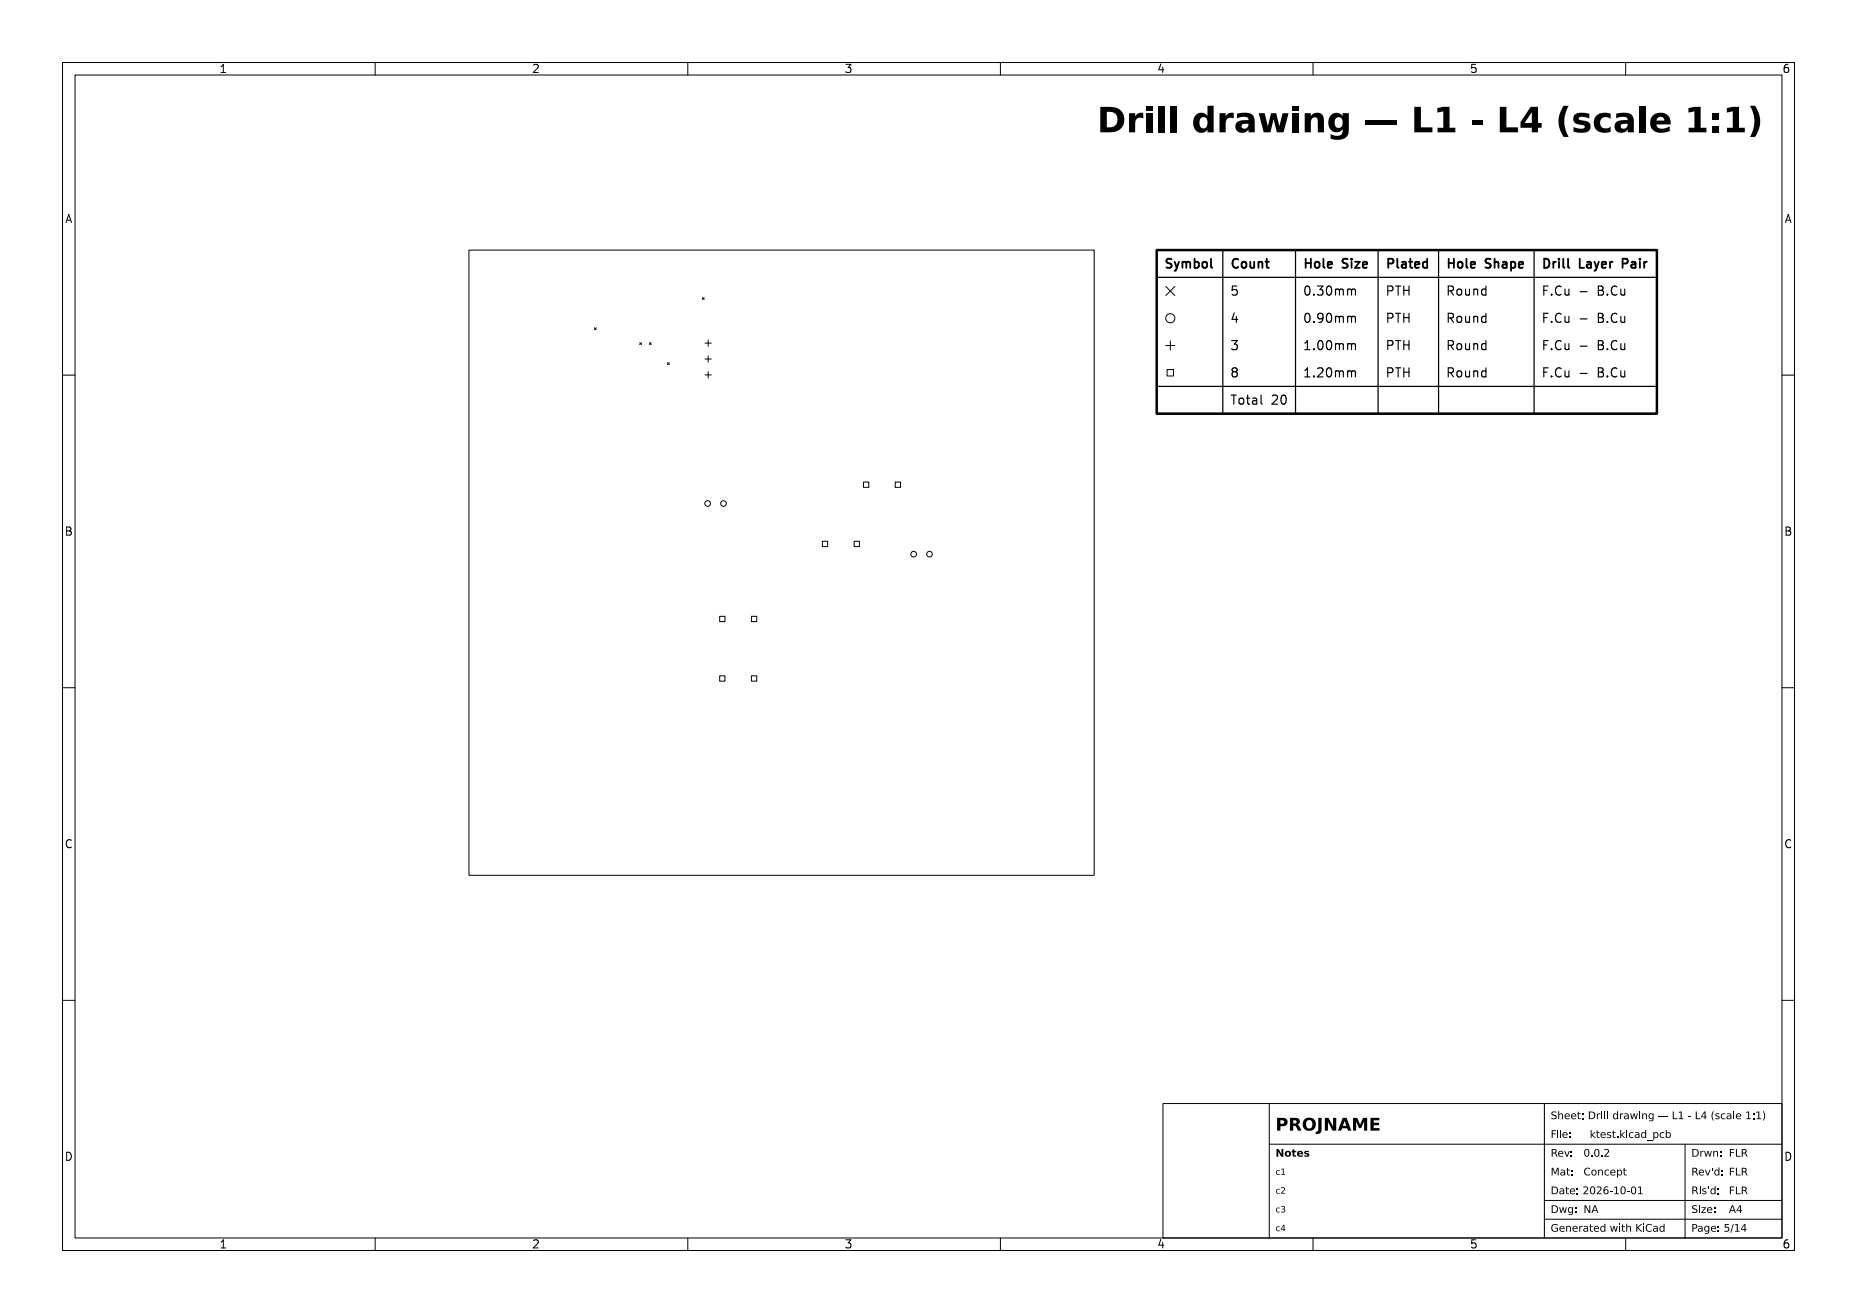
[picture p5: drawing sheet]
<svg xmlns="http://www.w3.org/2000/svg" width="297mm" height="210mm" viewBox="0 0 297 210" stroke-linecap="round" stroke-linejoin="round" font-family="sans-serif">
<defs><g id="words">
<text font-size="5.3" fill="#fff" x="169.6" y="21.5">Drill drawing — L1 - L4 (scale 1:1)</text>
<text font-size="2.7" fill="#fff" x="204" y="181">PROJNAME</text>
<g font-size="1.9" fill="#fff">
<text x="186.1" y="42.9">Symbol</text>
<text x="196.7" y="42.9">Count</text>
<text x="196.7" y="47.3">5</text>
<text x="208.3" y="42.9">Hole Size</text>
<text x="208.3" y="47.3">0.30mm</text>
<text x="221.5" y="42.9">Plated</text>
<text x="221.5" y="47.3">PTH</text>
<text x="231.2" y="42.9">Hole Shape</text>
<text x="231.2" y="47.3">Round</text>
<text x="246.4" y="42.9">Drill Layer Pair</text>
<text x="246.4" y="47.3">F.Cu - B.Cu</text>
<text x="196.7" y="51.6">4</text>
<text x="208.3" y="51.6">0.90mm</text>
<text x="221.5" y="51.6">PTH</text>
<text x="231.2" y="51.6">Round</text>
<text x="246.4" y="51.6">F.Cu - B.Cu</text>
<text x="196.7" y="56">3</text>
<text x="208.3" y="56">1.00mm</text>
<text x="221.5" y="56">PTH</text>
<text x="231.2" y="56">Round</text>
<text x="246.4" y="56">F.Cu - B.Cu</text>
<text x="196.7" y="60.3">8</text>
<text x="196.7" y="64.7">Total 20</text>
<text x="208.3" y="60.3">1.20mm</text>
<text x="221.5" y="60.3">PTH</text>
<text x="231.2" y="60.4">Round</text>
<text x="246.4" y="60.4">F.Cu - B.Cu</text>
</g>
<g font-size="1.7" fill="#fff">
<text x="35" y="11.6">1</text>
<text x="85" y="11.6">2</text>
<text x="135" y="11.6">3</text>
<text x="185" y="11.6">4</text>
<text x="235" y="11.6">5</text>
<text x="285" y="11.6">6</text>
<text x="10.5" y="35.6">A</text>
<text x="285.5" y="35.6">A</text>
<text x="10.5" y="85.6">B</text>
<text x="285.5" y="85.6">B</text>
<text x="10.5" y="135.6">C</text>
<text x="285.5" y="135.6">C</text>
<text x="10.5" y="185.6">D</text>
<text x="285.5" y="185.6">D</text>
<text x="35" y="199.7">1</text>
<text x="85" y="199.7">2</text>
<text x="135" y="199.7">3</text>
<text x="185" y="199.7">4</text>
<text x="235" y="199.7">5</text>
<text x="285" y="199.7">6</text>
</g>
<g font-size="1.6" fill="#fff">
<text x="248" y="179.1">Sheet: Drill drawing — L1 - L4 (scale 1:1)</text>
<text x="204" y="185.1">Notes</text>
<text x="248" y="182.1">File:</text>
<text x="248" y="185.1">Rev:</text>
<text x="253.3" y="185.1">0.0.2</text>
<text x="254.3" y="182.1">ktest.kicad_pcb</text>
<text x="270.5" y="185.1">Drwn:</text>
<text x="276.5" y="185.1">FLR</text>
<text x="248" y="188.1">Mat:</text>
<text x="248" y="191.1">Date: 2026-10-01</text>
<text x="253.3" y="188.1">Concept</text>
<text x="270.5" y="188.1">Rev'd:FLR</text>
<text x="270.5" y="191.1">Rls'd:FLR</text>
<text x="248" y="194.1">Dwg:</text>
<text x="248" y="197.1">Generated with KiCad</text>
<text x="253.3" y="194.1">NA</text>
<text x="270.5" y="197.1">Page: 5/14</text>
<text x="270.5" y="194.1">Size:</text>
<text x="276.5" y="194.1">A4</text>
</g>
<g font-size="1.3" fill="#fff">
<text x="204" y="191">c2</text>
<text x="204" y="188">c1</text>
<text x="204" y="197">c4</text>
<text x="204" y="194">c3</text>
</g>
</g></defs>
<path d="M185 40h80v26.2h-80z" fill="none" stroke="#000" stroke-width=".4"/>
<path d="M185 40h80M185 44.4h80M195.6 40v26.2M207.2 40v26.2M220.4 40v26.2M230.1 40v26.2M245.4 40v26.2M185 66.2h80M185 61.8h80" fill="none" stroke="#000" stroke-width=".2"/>
<g fill="none" stroke="#000" stroke-width=".18">
<path d="M197 54.5h.9l-.5 .5 .4 .2v.6l-.2 .1h-.4l-.2-.1M197.3 59.5l-.2-.3 .2-.4 .4 .1 .2 .2-.3 .4M197.3 59.5l-.2 .2v.3l.2 .3 .4-.1 .2-.2v-.3l-.3-.2M197.3 59.5h.3M197.4 50l-.3 1.1h.9M197.7 50.6v1M197.8 45.8h-.7v.6l.2-.1 .4 .1 .2 .2-.1 .5-.2 .1h-.3l-.2-.1M208.7 55.9h.8M208.7 54.9l.4-.4v1.4M208.7 59.2l.4-.4v1.5M208.8 45.9l.4-.1a.91 .91 0 0 1 0 1.4l-.3-.1-.1-.2-.1-.6zM208.9 50.2l.3-.1a.91 .91 0 0 1 0 1.5h-.2a.97 .97 0 0 1-.1-1.4z"/>
<path d="M210.1 47.1v.1M210.1 51.4v.2M210.1 55.8v.1M210.7 45.8h.9l-.5 .5 .4 .1v.7l-.2 .1h-.4l-.2-.1M210.8 59l.2-.2h.3l.2 .2 .1 .2-.1 .3-.8 .8h.9M211 54.5h.2a.91 .91 0 0 1 0 1.4h-.1a.97 .97 0 0 1-.1-1.4zM211.6 50.7l-.3 .3h-.3l-.2-.3v-.3l.1-.2 .4-.1 .2 .2a.96 .96 0 0 1-.3 1.3h-.3M212.3 45.9l.3-.1a.91 .91 0 0 1 0 1.4l-.2-.1-.2-.2-.1-.6zM212.4 58.9l.2-.1a.91 .91 0 0 1 0 1.5h-.1a.97 .97 0 0 1-.1-1.4zM212.4 54.5h.2a.91 .91 0 0 1 0 1.4h-.1a.97 .97 0 0 1-.1-1.4zM212.4 50.2l.2-.1a.91 .91 0 0 1 0 1.5h-.1a.97 .97 0 0 1-.1-1.4zM213.6 59.5l.4-.2 .2 .2"/>
<path d="M213.6 55.1l.4-.1 .2 .2M213.6 50.7l.4-.1 .2 .2M213.6 46.4l.4-.2 .2 .2M213.6 46.2v1M213.6 50.6v1M213.6 55v.9M213.6 59.3v1M214.2 59.5l.2-.2 .4 .1v.9M214.2 55.2l.2-.2h.4v.9M214.2 50.8l.2-.2 .4 .1v.9M214.2 46.4l.2-.2 .4 .1v.9M214.2 46.4v.8"/>
<path d="M214.2 50.8v.8M214.2 55.2v.7M214.2 59.5v.8M215.5 59.5l.5-.2 .2 .2M215.5 55.1l.5-.1 .2 .2M215.5 50.7l.5-.1 .2 .2M215.5 46.4l.5-.2 .2 .2M215.5 46.2v1M215.5 50.6v1M215.5 55v.9M215.5 59.3v1M216.2 59.5l.2-.2 .3 .1 .1 .9"/>
<path d="M216.2 55.2l.2-.2h.3l.1 .9M216.2 50.8l.2-.2 .3 .1 .1 .9M216.2 46.4l.2-.2 .3 .1 .1 .9M216.2 46.4v.8M216.2 50.8v.8M216.2 55.2v.7M216.2 59.5v.8M222 59.6l.6-.1 .2-.2-.1-.3-.2-.2h-.5v1.5M222 55.2h.6l.2-.2-.1-.4-.2-.1h-.5v1.4M222 50.9l.6-.1 .2-.2-.1-.3-.2-.2h-.5v1.5M222 46.5l.6-.1 .2-.2-.1-.3-.2-.1h-.5v1.4M223.2 58.8h.8"/>
<path d="M223.2 54.5h.8M223.2 50.1h.8M223.2 45.8h.8M223.6 45.8v1.4M223.6 50.1v1.5M223.6 54.5v1.4M223.6 58.8v1.5M224.5 59.5h.8M224.5 55.2h.8M224.5 50.8h.8M224.5 46.4h.8M224.5 45.8v1.4"/>
<path d="M224.5 50.1v1.5M224.5 54.5v1.4M224.5 58.8v1.5M225.3 45.8v1.4M225.3 50.1v1.5M225.3 54.5v1.4M225.3 58.8v1.5M231.6 59.6l.7-.1 .2-.2-.1-.3-.2-.2h-.6v1.5M231.6 55.2h.7l.2-.2-.1-.4-.2-.1h-.6v1.4M231.6 50.9l.7-.1 .2-.2-.1-.3-.2-.2h-.6v1.5M231.6 46.5l.7-.1 .2-.2-.1-.3-.2-.1h-.6v1.4M232 59.6l.5 .7"/>
<path d="M232 55.2l.5 .7M232 50.9l.5 .7M232 46.5l.5 .7M233.1 59.5l.2-.2 .4 .2 .1 .5-.2 .2-.3 .1-.2-.2zM233.1 50.7l.2-.1 .4 .1 .1 .6-.2 .2-.3 .1-.2-.2zM233.1 46.4l.2-.2 .4 .2 .1 .5-.2 .2-.3 .1-.2-.1zM233.2 55h.3l.3 .2v.4l-.3 .3h-.3l-.2-.3v-.4zM234.4 59.3l.1 .9 .3 .1 .2-.2M234.4 55l.1 .9h.3l.2-.1M234.4 50.6l.1 .9 .3 .1 .2-.2M234.4 46.2l.1 .9 .3 .1 .2-.1M235 46.2v1"/>
<path d="M235 50.6v1M235 55v.9M235 59.3v1M235.7 59.5l.2-.2 .4 .1v.9M235.7 46.2v1M235.7 50.6v1M235.7 55v.9M235.7 59.3v1M235.7 46.4l.2-.2 .4 .1v.9M235.7 50.7l.2-.1 .4 .1v.9M235.7 55.1l.2-.1h.4v.9M237.7 59.4l-.5-.1-.2 .3v.4l.1 .2h.6"/>
<path d="M237.7 55h-.5l-.2 .2v.4l.1 .3h.6M237.7 50.7l-.5-.1-.2 .3v.4l.1 .2h.6M237.7 46.3l-.5-.1-.2 .3v.4l.1 .2h.6M237.7 45.8v1.4M237.7 50.1v1.5M237.7 54.5v1.4M237.7 58.8v1.5M246.9 59.5h.5M246.9 55.2h.5M246.9 50.8h.5M246.9 46.4h.5M247.6 45.8h-.7v1.4"/>
<path d="M247.6 50.1h-.7v1.5M247.6 54.5h-.7v1.4M247.6 58.8h-.7v1.5M248.2 47.1v.1M248.2 51.4v.2M248.2 55.8v.1M249.7 59a.58 .58 0 0 0-.7 0 .58 .58 0 0 0-.2 .7 .54 .54 0 0 0 .3 .5 .54 .54 0 0 0 .6-.1M249.7 45.9a.58 .58 0 0 0-.7 0 .58 .58 0 0 0-.2 .7 .54 .54 0 0 0 .3 .5 .54 .54 0 0 0 .6 0M249.7 50.3a.58 .58 0 0 0-.7-.1 .58 .58 0 0 0-.2 .7 .54 .54 0 0 0 .3 .6 .54 .54 0 0 0 .6-.1M249.7 54.6a.58 .58 0 0 0-.7 0 .58 .58 0 0 0-.2 .7 .54 .54 0 0 0 .3 .6 .54 .54 0 0 0 .6-.1M250.3 59.3l.1 .9 .3 .1 .2-.2M250.3 46.2l.1 .9 .3 .1 .2-.1"/>
<path d="M250.3 50.6l.1 .9 .3 .1 .2-.2M250.3 55l.1 .9h.3l.2-.1M250.9 46.2v1M250.9 50.6v1M250.9 55v.9M250.9 59.3v1M252.7 59.7h1.1M252.7 55.4h1.1M252.7 51h1.1M252.7 46.7h1.1M255.6 59.5h.5M255.6 58.8h.5l.2 .2 .1 .2-.3 .3a.39 .39 0 0 1 .4 .4 .39 .39 0 0 1-.3 .4h-.6z"/>
<path d="M255.6 45.8h.5l.2 .1 .1 .3-.3 .2a.39 .39 0 0 1 .4 .4 .39 .39 0 0 1-.3 .4h-.6zM255.6 50.1h.5l.2 .2 .1 .2-.3 .3a.39 .39 0 0 1 .4 .4 .39 .39 0 0 1-.3 .4h-.6zM255.6 54.5h.5l.2 .1 .1 .3-.3 .3a.39 .39 0 0 1 .4 .3 .39 .39 0 0 1-.3 .4h-.6zM255.6 55.2h.5M255.6 50.8h.5M255.6 46.4h.5M257.1 47.1v.1M257.1 51.4v.2M257.1 55.8v.1M258.6 59a.58 .58 0 0 0-.7 0 .58 .58 0 0 0-.2 .7 .54 .54 0 0 0 .3 .5 .54 .54 0 0 0 .6-.1M258.6 45.9a.58 .58 0 0 0-.7 0 .58 .58 0 0 0-.2 .7 .54 .54 0 0 0 .3 .5 .54 .54 0 0 0 .6 0M258.6 50.3a.58 .58 0 0 0-.7-.1 .58 .58 0 0 0-.2 .7 .54 .54 0 0 0 .3 .6 .54 .54 0 0 0 .6-.1"/>
<path d="M258.6 54.6a.58 .58 0 0 0-.7 0 .58 .58 0 0 0-.2 .7 .54 .54 0 0 0 .3 .6 .54 .54 0 0 0 .6-.1M259.2 59.3l.1 .9 .3 .1 .3-.2M259.2 46.2l.1 .9 .3 .1 .3-.1M259.2 50.6l.1 .9 .3 .1 .3-.2M259.2 55l.1 .9h.3l.3-.1M259.9 46.2v1M259.9 50.6v1M259.9 55v.9M259.9 59.3v1M196.9 63.2h.8M197.3 63.2v1.4M198.3 63.7h.3l.3 .3v.4l-.3 .2h-.3l-.1-.2v-.4z"/>
<path d="M199.3 63.7h.6M199.5 63.2v1.2l.1 .2h.3M200.4 63.7h.5l.1 .9M201 64l-.5 .1a.28 .28 0 0 0-.2 .3 .28 .28 0 0 0 .2 .2h.5M201.7 63.2v1.2l.2 .2M203.5 63.3l.2-.1h.3l.3 .1v.3v.2l-.9 .8h.9M205 63.3l.4-.1a.91 .91 0 0 1 0 1.4 .78 .78 0 0 1-.4-1.3zM208.7 60.3h.8M210.1 60.1v.2M248.2 60.1v.2M257.1 60.1v.2"/>
</g>
<g fill="none" stroke="#000" stroke-width=".16">
<path d="M10 10h277v190h-277zM12 12h273v186h-273zM35.3 11.6h.8M35.3 10.7l.4-.4v1.3M60 10v2M85.3 10.4l.5-.1 .2 .1 .1 .3-.8 .9h.8M110 10v2M135.3 10.3h.8l-.4 .5 .3 .1v.6l-.2 .1h-.3l-.2-.1M160 10v2M185.7 10.2l-.4 1h.9M186 10.7v.9M210 10v2"/>
<path d="M236 10.3h-.6l-.1 .6 .2-.1 .5 .1 .1 .1-.1 .5-.2 .1-.5-.1M260 10v2M286 10.3a.52 .52 0 0 0-.7 .6v.4l.2 .2 .3 .1 .2-.1 .1-.5-.1-.1-.4-.1-.3 .2M10.6 35.6l.4-1.3 .4 1.3M10.7 35.2h.6M285.6 35.6l.4-1.3 .4 1.3M285.7 35.2h.6M10 60h2M75 40h100v100h-100zM95.1 52.4l.3 .3M95.4 52.4l-.3 .3M102.3 54.8l.3 .3"/>
<path d="M102.6 54.8l-.3 .3M103.9 54.8l.3 .3M104.2 54.8l-.3 .3M106.7 58l.3 .3M107 58l-.3 .3M112.3 47.6l.3 .3M112.6 47.6l-.3 .3M112.8 60h1M112.8 57.4h1M112.8 54.9h1M113.3 54.4v1M113.3 56.9v1"/>
<path d="M113.3 59.5v1M186.4 55.3h1.5M186.4 45.8l1.5 1.5M186.7 59.1h1v1h-1zM187.2 54.5v1.5M187.9 45.8l-1.5 1.5M285 60h2M138.1 77.1h.8v.8h-.8zM143.2 77.1h.8v.8h-.8zM10.7 84.3h.4l.2 .1v.3l-.2 .2a.35 .35 0 0 1 .3 .3 .35 .35 0 0 1-.2 .4h-.5zM10.7 84.9h.4M115.1 98.6h.8v.8h-.8z"/>
<path d="M120.2 98.6h.8v.8h-.8zM131.5 86.6h.9v.8h-.9zM136.6 86.6h.9v.8h-.9zM285.7 84.3h.4l.2 .1v.3l-.2 .2a.35 .35 0 0 1 .3 .3 .35 .35 0 0 1-.2 .4h-.5zM285.7 84.9h.4M10 110h2M115.1 108.1h.8v.8h-.8zM120.2 108.1h.8v.8h-.8zM285 110h2M11.4 134.4a.52 .52 0 0 0-.6 0 .52 .52 0 0 0-.2 .6 .49 .49 0 0 0 .2 .5 .49 .49 0 0 0 .6 0M286.4 134.4a.52 .52 0 0 0-.6 0 .52 .52 0 0 0-.2 .6 .49 .49 0 0 0 .3 .5 .49 .49 0 0 0 .5 0M10 160h2"/>
<path d="M285 160h2M186 176.5h99v21.5h-99zM203 176.5v21.5M247 176.5v21.5M10.7 184.3a.66 .66 0 0 1 .7 .6 .66 .66 0 0 1-.7 .7zM35.3 198.7l.4-.4v1.3M35.3 199.6h.8M60 198v2M85.3 198.4l.5-.1 .2 .1 .1 .3-.8 .9h.8M110 198v2M135.3 198.3h.8l-.4 .5 .3 .1v.6l-.2 .1h-.3l-.2-.1M160 198v2"/>
<path d="M185.7 198.2l-.4 1h.9M186 198.7v.9M203 183h82M210 198v2M236 198.3h-.6l-.1 .6 .2-.1 .5 .1 .1 .1-.1 .5-.2 .1-.5-.1M247 192h38M247 195h38M260 198v2M269.5 183v15M285.7 184.3a.66 .66 0 0 1 .7 .6 .66 .66 0 0 1-.7 .7zM286 198.3a.52 .52 0 0 0-.7 .6v.5l.2 .1 .3 .1 .2-.1 .1-.5-.1-.1-.4-.1-.3 .2"/>
<circle cx="187.2" cy="50.9" r=".73"/>
<circle cx="113.2" cy="80.5" r=".45"/>
<circle cx="115.7" cy="80.5" r=".45"/>
<circle cx="146.1" cy="88.6" r=".45"/>
<circle cx="148.7" cy="88.6" r=".45"/>
</g>
<g fill="none" stroke="#000" stroke-width=".29">
<path d="M187.4 41.5l-.6-.1-.2 .1v.4l.6 .3 .2 .4-.3 .2h-.5M187.9 41.9l.3 .9M188.2 42.8l-.1 .4-.2 .1M188.6 41.9l-.4 .9M189.1 42l.4-.1 .2 .2M189.1 41.9v.9M189.7 42.1l.2-.2h.4l.1 .9M189.7 42.1v.7M191.1 41.9h.4l.2 .2v.5l-.1 .2h-.5M191.1 41.4v1.4M192.4 41.9h.4l.3 .2v.5l-.3 .2h-.4l-.1-.2v-.5zM193.7 41.4v1.2l.2 .2"/>
<path d="M198 41.5a.58 .58 0 0 0-.7 0 .58 .58 0 0 0-.2 .7 .54 .54 0 0 0 .3 .6 .54 .54 0 0 0 .6-.1M198.6 42l.3-.1 .4 .1v.6l-.1 .2h-.3l-.3-.1zM200 41.9v.9h.4l.2-.1M200.6 41.9v.9M201.3 42l.2-.1h.3l.1 .9M201.3 41.9v.9M202.4 41.9h.5M202.6 41.4v1.2l.1 .2h.2M208.8 42.1h.9M208.8 41.4v1.4M209.7 41.4v1.4M210.3 42l.3-.1 .4 .1v.6l-.1 .2h-.3l-.3-.1z"/>
<path d="M211.7 41.4v1.2l.2 .2M212.4 42.4l.6-.2v-.3h-.4l-.2 .2v.7h.6M215.5 41.5l-.5-.1-.2 .1v.4l.6 .3 .1 .4-.2 .2h-.6M216.2 41.4v.1M216.2 41.9v.9M216.7 41.9h.8l-.8 .9h.8M218 42.4l.7-.2-.1-.3h-.4l-.2 .2v.7h.6M222 42.1h.7l.2-.2-.1-.4-.2-.1h-.6v1.4M223.5 41.4v1.2l.2 .2M224.2 41.9h.6l.1 .9M224.9 42.2l-.5 .1a.29 .29 0 0 0-.2 .3 .29 .29 0 0 0 .2 .2h.5M225.4 41.9h.5"/>
<path d="M225.6 41.4v1.2v.2h.3M226.3 42.4l.7-.2-.1-.3h-.4l-.2 .2 .1 .7h.5M228.3 41.9h-.5l-.2 .2v.5l.1 .2h.6M228.3 41.4v1.4M231.7 41.4v1.4M231.7 42.1h.8M232.5 41.4v1.4M233.2 42l.2-.1 .4 .1 .1 .6-.1 .2h-.4l-.2-.1zM234.5 41.4v1.2l.2 .2M235.2 42.4l.7-.2v-.3h-.5l-.2 .2 .1 .7h.6M238.4 41.5l-.5-.1-.3 .3 .1 .3 .6 .3v.4l-.2 .1h-.5M239 42l.2-.1h.4l.1 .9"/>
<path d="M239 41.4v1.4M240.4 41.9h.5l.1 .9M241 42.2l-.5 .1a.29 .29 0 0 0-.2 .3 .29 .29 0 0 0 .2 .2h.5M241.7 41.9h.4l.3 .2v.5l-.2 .2h-.5M241.7 41.9v1.4M242.9 42.4l.7-.2-.1-.3h-.4l-.2 .2 .1 .7h.5M247 41.4a.73 .73 0 0 1 .8 .7 .73 .73 0 0 1-.8 .7zM248.4 41.9v.9M248.9 41.9h-.3l-.2 .2M249.3 41.4v.1M249.3 41.9v.9M250 41.4v1.2l.2 .2"/>
<path d="M250.8 41.4v1.2l.2 .2M252.7 41.4v1.4h.6M253.8 41.9h.6l.1 .9M254.5 42.2l-.5 .1a.29 .29 0 0 0-.2 .3 .29 .29 0 0 0 .2 .2h.5M255 41.9l.4 .9M255.4 42.8l-.2 .4-.2 .1M255.7 41.9l-.3 .9M256.2 42.4l.7-.2-.1-.3h-.4l-.2 .2 .1 .7h.5M257.5 41.9v.9M257.9 41.9h-.3l-.1 .2M259.5 42.1h.7l.1-.2v-.4l-.2-.1h-.6v1.4M261 41.9h.5l.1 .9"/>
<path d="M261.6 42.2l-.5 .1a.29 .29 0 0 0-.2 .3 .29 .29 0 0 0 .2 .2h.5M262.3 41.4v.1M262.3 41.9v.9M263 41.9v.9M263.4 41.9h-.3l-.1 .2"/>
</g>
<g fill="#000">
<path d="M176 17.1h1.1a2.29 2.29 0 0 1 2.6 1.2 2.01 2.01 0 0 1-2 2.8l-1.7 .1v-.8h1.4a1.28 1.28 0 0 0 1.3-1.5 1.28 1.28 0 0 0-1.7-1v2.5h-1z" fill-rule="evenodd"/>
<path d="M180.6 18.1h1v.5a1.16 1.16 0 0 1 1.2-.6l.1 .9a.83 .83 0 0 0-1 0 .83 .83 0 0 0-.3 .9v1.4h-1z" fill-rule="evenodd"/>
<path d="M183.3 18.1h1v3.1h-1z" fill-rule="evenodd"/>
<path d="M183.3 16.9h1v.8h-1z" fill-rule="evenodd"/>
<path d="M185.3 16.9h.9v4.3h-.9z" fill-rule="evenodd"/>
<path d="M187.2 16.9h1v4.3h-1z" fill-rule="evenodd"/>
<path d="M195 18.1h1v.5a1.16 1.16 0 0 1 1.3-.6v.9a.83 .83 0 0 0-.9 0 .83 .83 0 0 0-.4 .9v1.4h-1z" fill-rule="evenodd"/>
<path d="M197.8 18.2a3.2 3.2 0 0 1 2.5 .2 1.36 1.36 0 0 1 .4 1v1.8h-1v-.5a1.13 1.13 0 0 1-1.3 .5 1.13 1.13 0 0 1-.8-1h1a.6 .6 0 0 0 .7 .4 .6 .6 0 0 0 .4-.8h-.9l-.2 .4h-1l.1-.4 .2-.3 .8-.3h1v-.2a1.38 1.38 0 0 0-1.9-.1z" fill-rule="evenodd"/>
<path d="M201.3 18.1h1l.5 2.1 .5-2.1h.8l.5 2.1 .5-2.1h1l-.8 3.1h-1.1l-.5-2.1-.5 2.1h-1.1z" fill-rule="evenodd"/>
<path d="M206.8 18.1h.9v3.1h-.9z" fill-rule="evenodd"/>
<path d="M206.8 16.9h.9v.8h-.9z" fill-rule="evenodd"/>
<path d="M208.7 18.1h.9v.4a1.14 1.14 0 0 1 1.4-.4 1.14 1.14 0 0 1 .7 1.2v1.9h-.9l-.1-2a.55 .55 0 0 0-.6-.5 .55 .55 0 0 0-.4 .7l-.1 1.8h-.9z" fill-rule="evenodd"/>
<path d="M212.8 18.5a1.22 1.22 0 0 1 1.9 .1v-.5h1v2.8a1.51 1.51 0 0 1-1.8 1.5l-1.1-.2v-.8a1.17 1.17 0 0 0 1.9-.3v-.4a1.3 1.3 0 0 1-1.5 .3 1.3 1.3 0 0 1-.8-1.4h1.1a.67 .67 0 0 0 .6 .9 .67 .67 0 0 0 .6-.9 .67 .67 0 0 0-.6-.9 .67 .67 0 0 0-.6 .9h-1.1l.1-.6z" fill-rule="evenodd"/>
<path d="M218.4 19.3h5v.7h-5z" fill-rule="evenodd"/>
<path d="M226.2 17.1h1.1v3.3h1.8v.8h-2.9z" fill-rule="evenodd"/>
<path d="M235.4 19.2h1.7v.8h-1.7z" fill-rule="evenodd"/>
<path d="M239.9 17.1h1v3.3h1.9v.8h-2.9z" fill-rule="evenodd"/>
<path d="M244.8 17.1h1.2v2.6h.6v.7h-.6v.8h-1v-.8h-1.8v-.7h1.8v-1.7l-1.2 1.7h-.6z" fill-rule="evenodd"/>
<path d="M251.8 18.4a2.48 2.48 0 0 1 2.4-.2v.7a1.55 1.55 0 0 0-1.7 0l.1 .2a3.2 3.2 0 0 1 1.6 .6 .98 .98 0 0 1 .1 1.1 .98 .98 0 0 1-1 .4l-1.6-.1v-.8a1.59 1.59 0 0 0 1.8 .1l-.1-.3a2.35 2.35 0 0 1-1.7-.7l-.1-.7z" fill-rule="evenodd"/>
<path d="M255.4 18.5a2.26 2.26 0 0 1 2.2-.3v.8a.98 .98 0 0 0-1.4 0 .98 .98 0 0 0 .1 1.4l.7 .1 .6-.2v.8a1.86 1.86 0 0 1-2.7-1.2l.1-.8z" fill-rule="evenodd"/>
<path d="M258.5 18.2a3.2 3.2 0 0 1 2.4 .2 1.36 1.36 0 0 1 .4 1v1.8h-1v-.5a1.13 1.13 0 0 1-1.2 .5 1.13 1.13 0 0 1-.9-1h1a.6 .6 0 0 0 .8 .4 .6 .6 0 0 0 .3-.8h-.8l-.3 .4h-1a1.16 1.16 0 0 1 1.6-1h.5v-.2a1.38 1.38 0 0 0-1.8-.1z" fill-rule="evenodd"/>
<path d="M262.2 16.9h1v4.3h-1z" fill-rule="evenodd"/>
<path d="M264.4 18.5a1.67 1.67 0 0 1 1.9-.4 1.67 1.67 0 0 1 .9 1.8h-2.3a.95 .95 0 0 0 1.5 .6l.7-.3v.8a2.3 2.3 0 0 1-3-.6l-.2-.5v-.6h2.3a.64 .64 0 0 0-.6-.6 .64 .64 0 0 0-.7 .6h-1l.2-.5z" fill-rule="evenodd"/>
<path d="M273.9 18.1h1v1.1h-1z" fill-rule="evenodd"/>
<path d="M191.4 18.3a1.22 1.22 0 0 1 1.7 .2v-1.6h1v4.3h-1v-.5a1.3 1.3 0 0 1-1.6 .4 1.3 1.3 0 0 1-.7-1.5h1a.68 .68 0 0 0 .7 .9 .68 .68 0 0 0 .6-.9 .68 .68 0 0 0-.6-.9 .68 .68 0 0 0-.7 .9h-1l.1-.6z" fill-rule="evenodd"/>
<path d="M229.9 17.3l.9-.2h1v3.3h1v.8h-2.9v-.8h.9v-2.6l-.9 .2z" fill-rule="evenodd"/>
<path d="M250.1 16.9h.8a4.8 4.8 0 0 0 0 5h-.8a4.2 4.2 0 0 1 0-5z" fill-rule="evenodd"/>
<path d="M270 17.3l1-.2h1v3.3h.9v.8h-2.8v-.8h.9v-2.6l-1 .2z" fill-rule="evenodd"/>
<path d="M273.9 20.1h1v1.1h-1z" fill-rule="evenodd"/>
<path d="M276.2 17.3l.9-.2h1v3.3h1v.8h-2.9v-.8h.9v-2.6l-.9 .2z" fill-rule="evenodd"/>
<path d="M279.9 16.9h.8a4.2 4.2 0 0 1 0 5h-.8a4.8 4.8 0 0 0 0-5z" fill-rule="evenodd"/>
<path d="M204.3 178.8h.8a.68 .68 0 0 1 .8 .7 .68 .68 0 0 1-.8 .6h-.3v.7h-.5v-1.1h.8a.28 .28 0 0 0 .3-.2 .28 .28 0 0 0-.3-.3h-.3v.5h-.5z" fill-rule="evenodd"/>
<path d="M206.3 178.8h.8a.57 .57 0 0 1 .8 .3 .57 .57 0 0 1-.4 .8l.3 .2 .4 .7h-.6l-.4-.6-.2-.1h-.2v.7h-.5v-1.1h.8a.26 .26 0 0 0 .3-.3 .26 .26 0 0 0-.3-.2h-.3v.5h-.5z" fill-rule="evenodd"/>
<path d="M208.6 179a1.07 1.07 0 0 1 1.7 .2 1.07 1.07 0 0 1-.6 1.6 1.07 1.07 0 0 1-1.4-1h.6a.53 .53 0 0 0 .5 .7 .53 .53 0 0 0 .5-.7 .53 .53 0 0 0-.5-.7 .53 .53 0 0 0-.5 .7h-.6l.1-.4z" fill-rule="evenodd"/>
<path d="M210.8 178.8h.6v1.8a.73 .73 0 0 1-1 .8v-.4h.3l.1-.2z" fill-rule="evenodd"/>
<path d="M211.9 178.8h.6l.7 1.4v-1.4h.5v2h-.6l-.7-1.4v1.4h-.5z" fill-rule="evenodd"/>
<path d="M216.4 178.8h.7l.4 1.1 .5-1.1h.7v2h-.5v-1.5l-.5 1.1h-.3l-.5-1.1v1.5h-.5z" fill-rule="evenodd"/>
<path d="M219.2 178.8h1.4v.4h-.9v.4h.8v.4h-.8v.4h.9v.4h-1.4z" fill-rule="evenodd"/>
<path d="M248.2 177.9l.7-.1v.2l-.2-.1a.25 .25 0 0 0-.4 .1 .25 .25 0 0 0 .3 .3 .4 .4 0 0 1 .3 .6 .4 .4 0 0 1-.6 .1l-.2-.1v-.1l.2 .1a.29 .29 0 0 0 .4 0 .29 .29 0 0 0 0-.4 .29 .29 0 0 0-.3-.1l-.3-.2z" fill-rule="evenodd"/>
<path d="M249.2 177.7h.2v.5l.3-.1a.32 .32 0 0 1 .3 .3v.6h-.2v-.5a.24 .24 0 0 0-.2-.3 .24 .24 0 0 0-.2 .3v.5h-.2z" fill-rule="evenodd"/>
<path d="M250.3 178.2l.2-.1a.42 .42 0 0 1 .4 .1 .42 .42 0 0 1 .2 .4h-.7l.2 .3 .4-.1v.2h-.5l-.2-.2-.1-.3h.7a.27 .27 0 0 0-.2-.3 .27 .27 0 0 0-.3 .3h-.2z" fill-rule="evenodd"/>
<path d="M251.4 178.2l.2-.1a.42 .42 0 0 1 .4 .1 .42 .42 0 0 1 .1 .4h-.7l.2 .3 .5-.1-.1 .2h-.4l-.3-.2v-.3h.7a.27 .27 0 0 0-.3-.3 .27 .27 0 0 0-.3 .3h-.1z" fill-rule="evenodd"/>
<path d="M252.4 177.8h.1v.3h.3v.1h-.3v.6l.3 .1v.1a.31 .31 0 0 1-.4-.3v-.5h-.2z" fill-rule="evenodd"/>
<path d="M253.1 178.8h.1v.2h-.1z" fill-rule="evenodd"/>
<path d="M253.1 178.1h.1v.2h-.1z" fill-rule="evenodd"/>
<path d="M254.1 177.8h.4a.62 .62 0 0 1 .6 .6 .62 .62 0 0 1-.6 .6h-.4v-.1h.4a.5 .5 0 0 0 .5-.6 .5 .5 0 0 0-.7-.4v1h-.2z" fill-rule="evenodd"/>
<path d="M255.4 178.1h.2v.1l.3-.1v.1l-.3 .1v.7h-.2z" fill-rule="evenodd"/>
<path d="M256.1 178.1h.1v.9h-.1z" fill-rule="evenodd"/>
<path d="M256.1 177.7h.1v.2h-.1z" fill-rule="evenodd"/>
<path d="M256.6 177.7h.1v1.3h-.1z" fill-rule="evenodd"/>
<path d="M257 177.7h.2v1.3h-.2z" fill-rule="evenodd"/>
<path d="M258.1 178.1h.3l.2 .1v-.5h.2v1.3h-.2v-.1l-.1 .1a.4 .4 0 0 1-.5-.5h.1a.29 .29 0 0 0 .4 .4 .29 .29 0 0 0 .1-.5l-.3-.2-.2 .3h-.1z" fill-rule="evenodd"/>
<path d="M259.1 178.1h.1v.1l.4-.1v.1l-.3 .1-.1 .7h-.1z" fill-rule="evenodd"/>
<path d="M259.8 178.1h.2a.37 .37 0 0 1 .5 .4v.5h-.1v-.1l-.3 .1-.3-.1-.1-.2 .3 .2h.2l.2-.4a.3 .3 0 0 0-.5 .2h-.2a.41 .41 0 0 1 .7-.3 .33 .33 0 0 0-.6-.1z" fill-rule="evenodd"/>
<path d="M260.7 178.1h.2l.2 .7 .2-.7h.1l.2 .7 .2-.7h.2l-.3 .9h-.2l-.2-.7-.2 .7h-.1z" fill-rule="evenodd"/>
<path d="M262.2 178.1h.1v.9h-.1z" fill-rule="evenodd"/>
<path d="M262.2 177.7h.1v.2h-.1z" fill-rule="evenodd"/>
<path d="M262.7 178.1h.1v.1l.3-.1a.32 .32 0 0 1 .3 .3v.6h-.1v-.5a.24 .24 0 0 0-.3-.3 .24 .24 0 0 0-.2 .3v.5h-.1z" fill-rule="evenodd"/>
<path d="M263.8 178.2l.2-.1 .3 .1v-.1h.2v.8a.45 .45 0 0 1-.3 .4 .45 .45 0 0 1-.4 0v-.1h.4l.1-.4-.1 .2a.39 .39 0 0 1-.5-.5h.1a.29 .29 0 0 0 .4 .4 .29 .29 0 0 0 .1-.5l-.3-.2-.2 .3h-.1z" fill-rule="evenodd"/>
<path d="M265.2 178.5h1.6v.1h-1.6z" fill-rule="evenodd"/>
<path d="M267.5 177.8h.2v1.1h.6v.1h-.8z" fill-rule="evenodd"/>
<path d="M268.5 177.8h.5v1.1h.2v.1h-.7v-.1h.3v-1l-.3 .1z" fill-rule="evenodd"/>
<path d="M270 178.5h.4v.1h-.4z" fill-rule="evenodd"/>
<path d="M271.2 177.8h.2v1.1h.6v.1h-.8z" fill-rule="evenodd"/>
<path d="M272.6 177.8h.2v.8h.2v.1h-.2v.3h-.2v-.3h-.5v-.1h.5v-.7l-.4 .7h-.1z" fill-rule="evenodd"/>
<path d="M274 177.7h.1l-.2 .9 .2 .6a.88 .88 0 0 1-.3-1z" fill-rule="evenodd"/>
<path d="M274.4 178.2l.1-.1a.35 .35 0 0 1 .5 .2l-.5-.1 .1 .2a.33 .33 0 0 1 .4 .4 .33 .33 0 0 1-.5 .2h-.2v-.2l.4 .1 .2-.1-.1-.1-.2-.1a.26 .26 0 0 1-.2-.2 .26 .26 0 0 1 0-.2z" fill-rule="evenodd"/>
<path d="M275.3 178.2l.1-.1a.32 .32 0 0 1 .5 .2 .36 .36 0 0 0-.4 0 .36 .36 0 0 0 0 .5 .36 .36 0 0 0 .4 0 .34 .34 0 0 1-.5 .1 .55 .55 0 0 1-.1-.7z" fill-rule="evenodd"/>
<path d="M276.2 178.1h.2a.37 .37 0 0 1 .5 .4v.5h-.1v-.1l-.3 .1-.3-.1-.1-.2 .3 .2h.2l.2-.4a.3 .3 0 0 0-.5 .2h-.2a.42 .42 0 0 1 .7-.3 .33 .33 0 0 0-.6-.1z" fill-rule="evenodd"/>
<path d="M277.2 177.7h.2v1.3h-.2z" fill-rule="evenodd"/>
<path d="M277.8 178.2l.1-.1a.42 .42 0 0 1 .5 .1 .42 .42 0 0 1 .1 .4h-.7l.2 .3 .4-.1v.2h-.5l-.2-.2-.1-.3h.7a.27 .27 0 0 0-.2-.3 .27 .27 0 0 0-.3 .3h-.2z" fill-rule="evenodd"/>
<path d="M279.3 177.8h.4v1.1h.3v.1h-.7v-.1h.3v-1l-.3 .1z" fill-rule="evenodd"/>
<path d="M280.4 178.8h.1v.2h-.1z" fill-rule="evenodd"/>
<path d="M280.4 178.1h.1v.2h-.1z" fill-rule="evenodd"/>
<path d="M280.9 177.8h.5v1.1h.2v.1h-.7v-.1h.3v-1l-.3 .1z" fill-rule="evenodd"/>
<path d="M281.9 177.7a.88 .88 0 0 1 .4 1l-.2 .5h-.2l.3-.7z" fill-rule="evenodd"/>
<path d="M204.2 183.8h.3l.5 .8v-.8h.3v1.2h-.4l-.4-.8v.8h-.3z" fill-rule="evenodd"/>
<path d="M204.2 187.2l.3-.1 .2 .1v.1a.3 .3 0 0 0-.4 0 .3 .3 0 0 0 0 .4 .3 .3 0 0 0 .4 .1 .35 .35 0 0 1-.5 .1 .35 .35 0 0 1-.1-.5z" fill-rule="evenodd"/>
<path d="M204.2 190.2l.3-.1 .2 .1v.1a.3 .3 0 0 0-.4 0 .3 .3 0 0 0 0 .4 .3 .3 0 0 0 .4 .1 .35 .35 0 0 1-.5 .1 .35 .35 0 0 1-.1-.5z" fill-rule="evenodd"/>
<path d="M204.2 193.2l.3-.1 .2 .1v.1a.3 .3 0 0 0-.4 0 .3 .3 0 0 0 0 .4 .3 .3 0 0 0 .4 .1v.1a.41 .41 0 0 1-.6-.1 .41 .41 0 0 1 .1-.6z" fill-rule="evenodd"/>
<path d="M204.2 196.2l.3-.1 .2 .1v.1a.3 .3 0 0 0-.4 0 .3 .3 0 0 0 0 .4 .3 .3 0 0 0 .4 .1v.1a.41 .41 0 0 1-.6-.1 .41 .41 0 0 1 .1-.6z" fill-rule="evenodd"/>
<path d="M204.9 187l.4-.1v.9h.2v.1h-.6v-.1h.3v-.8l-.3 .1z" fill-rule="evenodd"/>
<path d="M204.9 189.9a.37 .37 0 0 1 .5 .1 .37 .37 0 0 1-.1 .5l-.3 .3h.5v.1h-.6l.5-.7-.2-.2-.3 .1z" fill-rule="evenodd"/>
<path d="M204.9 192.9a.32 .32 0 0 1 .5 0 .32 .32 0 0 1 0 .5h-.1a.34 .34 0 0 1 .2 .5 .34 .34 0 0 1-.5 0l-.1-.1h.1a.24 .24 0 0 0 .3 0 .24 .24 0 0 0 .1-.3 .24 .24 0 0 0-.3-.1v-.1h.2l.1-.2-.2-.1h-.3z" fill-rule="evenodd"/>
<path d="M205.3 195.9h.1v.7h.2v.1h-.2v.2h-.1v-.2h-.5v-.1h.5v-.6l-.3 .6h-.2z" fill-rule="evenodd"/>
<path d="M205.6 184.2a.51 .51 0 0 1 .8 .1 .51 .51 0 0 1-.3 .7 .51 .51 0 0 1-.6-.5h.3a.23 .23 0 0 0 .3 .3 .23 .23 0 0 0 .1-.4l-.1-.1a.2 .2 0 0 0-.2 0 .2 .2 0 0 0-.1 .2h-.3z" fill-rule="evenodd"/>
<path d="M206.7 183.8h.3v.3h.3v.2h-.3v.5h.3v.2h-.3a.27 .27 0 0 1-.3-.3v-.4h-.1z" fill-rule="evenodd"/>
<path d="M207.6 184.2a.5 .5 0 0 1 .6-.1 .5 .5 0 0 1 .2 .5h-.7a.37 .37 0 0 0 .7 .1v.2a.56 .56 0 0 1-.7 .1 .56 .56 0 0 1-.3-.6h.7l-.2-.1-.2 .1h-.3z" fill-rule="evenodd"/>
<path d="M208.6 184.2l.3-.1h.5v.2h-.5v.1a.35 .35 0 0 1 .5 .3 .35 .35 0 0 1-.5 .3h-.3v-.3l.4 .1 .1-.1-.5-.2z" fill-rule="evenodd"/>
<path d="M214.7 178.8h.7l.7 2h-.5l-.1-.3h-.9l-.1 .3h-.5l.3-.7h1l-.2-.8-.3 .8h-.5z" fill-rule="evenodd"/>
<path d="M248.2 180.8h.7v.1h-.6v.4h.5v.1h-.5v.6h-.1z" fill-rule="evenodd"/>
<path d="M248.2 186.8h.2l.3 .8 .3-.8h.3v1.2h-.2v-1.1l-.3 .9h-.2l-.3-.9v1.1h-.1z" fill-rule="evenodd"/>
<path d="M248.2 183.8h.3a.34 .34 0 0 1 .4 .2 .34 .34 0 0 1-.2 .4l.4 .6h-.2l-.2-.4-.2-.1h-.2v.5h-.1v-.6h.3a.22 .22 0 0 0 .3-.3 .22 .22 0 0 0-.3-.2h-.2v.5h-.1z" fill-rule="evenodd"/>
<path d="M248.2 189.8h.3a.62 .62 0 0 1 .7 .6 .62 .62 0 0 1-.7 .6h-.3v-.1h.3a.5 .5 0 0 0 .5-.6 .5 .5 0 0 0-.7-.4v1h-.1z" fill-rule="evenodd"/>
<path d="M248.2 192.8h.3a.62 .62 0 0 1 .7 .6 .62 .62 0 0 1-.7 .6h-.3v-.1h.3a.5 .5 0 0 0 .5-.6 .5 .5 0 0 0-.7-.4v1h-.1z" fill-rule="evenodd"/>
<path d="M248.3 195.9l.5-.1 .3 .1v.2a.5 .5 0 0 0-.6-.1 .5 .5 0 0 0-.2 .7 .5 .5 0 0 0 .7 .1v-.3h-.3v-.1h.5v.5a.66 .66 0 0 1-1-.1 .66 .66 0 0 1 .1-.9z" fill-rule="evenodd"/>
<path d="M249 181.1h.2v.9h-.2z" fill-rule="evenodd"/>
<path d="M249 180.7h.2v.2h-.2z" fill-rule="evenodd"/>
<path d="M249.4 193.1h.1l.2 .7 .2-.7h.2l.2 .7 .1-.7h.2l-.2 .9h-.2l-.2-.7-.2 .7h-.2z" fill-rule="evenodd"/>
<path d="M249.5 180.7h.1v1.3h-.1z" fill-rule="evenodd"/>
<path d="M249.3 184.2l.2-.1a.42 .42 0 0 1 .4 .1 .42 .42 0 0 1 .1 .4h-.7l.2 .3 .5-.1-.1 .2h-.4l-.3-.2v-.3h.7a.27 .27 0 0 0-.3-.3 .27 .27 0 0 0-.3 .3h-.1z" fill-rule="evenodd"/>
<path d="M249.5 190.1h.2a.37 .37 0 0 1 .5 .4v.5h-.2v-.1l-.3 .1-.3-.1v-.2l.3 .2h.2l.1-.4a.3 .3 0 0 0-.5 .2h-.1a.41 .41 0 0 1 .6-.3 .33 .33 0 0 0-.5-.1z" fill-rule="evenodd"/>
<path d="M249.5 196.2l.2-.1a.42 .42 0 0 1 .4 .1 .42 .42 0 0 1 .1 .4h-.6l.1 .3 .5-.1v.2h-.2h-.3l-.3-.2v-.3h.7a.27 .27 0 0 0-.3-.3 .27 .27 0 0 0-.2 .3h-.2z" fill-rule="evenodd"/>
<path d="M249.6 187.1h.3a.37 .37 0 0 1 .4 .4v.5h-.1v-.1l-.3 .1-.3-.1v-.2l.2 .2h.3l.1-.4a.3 .3 0 0 0-.5 .2h-.1a.41 .41 0 0 1 .6-.3 .33 .33 0 0 0-.6-.1z" fill-rule="evenodd"/>
<path d="M250.2 184.1h.1l.3 .8 .3-.8h.2l-.4 .9h-.2z" fill-rule="evenodd"/>
<path d="M250 181.2l.2-.1a.42 .42 0 0 1 .4 .1 .42 .42 0 0 1 .1 .4h-.7l.2 .3 .5-.1v.2h-.2h-.3l-.3-.2v-.3h.7a.27 .27 0 0 0-.3-.3 .27 .27 0 0 0-.3 .3h-.1z" fill-rule="evenodd"/>
<path d="M250.5 189.8h.1v.3h.3v.1h-.3v.6l.3 .1v.1a.31 .31 0 0 1-.4-.3v-.5h-.1z" fill-rule="evenodd"/>
<path d="M250.6 186.8h.2v.3h.3v.1h-.3v.6l.3 .1v.1a.31 .31 0 0 1-.5-.3v-.5h-.1z" fill-rule="evenodd"/>
<path d="M251 181.8h.2v.2h-.2z" fill-rule="evenodd"/>
<path d="M251 181.1h.2v.2h-.2z" fill-rule="evenodd"/>
<path d="M250.9 193.1h.3l.2 .1v-.1h.2v.8a.45 .45 0 0 1-.2 .4 .45 .45 0 0 1-.5 0v-.1l.5-.1v-.3l-.2 .2a.39 .39 0 0 1-.4-.5h.1a.29 .29 0 0 0 .4 .4 .29 .29 0 0 0 .1-.5l-.3-.2-.2 .3h-.1z" fill-rule="evenodd"/>
<path d="M251.2 184.8h.2v.2h-.2z" fill-rule="evenodd"/>
<path d="M251.2 184.1h.2v.2h-.2z" fill-rule="evenodd"/>
<path d="M250.5 196.1h.1v.1l.3-.1a.32 .32 0 0 1 .4 .3v.6h-.2v-.5a.24 .24 0 0 0-.2-.3 .24 .24 0 0 0-.3 .3v.5h-.1z" fill-rule="evenodd"/>
<path d="M251.3 187.8h.2v.2h-.2z" fill-rule="evenodd"/>
<path d="M251.3 187.1h.2v.2h-.2z" fill-rule="evenodd"/>
<path d="M251.2 190.2l.2-.1a.42 .42 0 0 1 .4 .1 .42 .42 0 0 1 .1 .4h-.7l.2 .3 .5-.1v.2h-.2h-.3l-.3-.2v-.3h.7a.27 .27 0 0 0-.3-.3 .27 .27 0 0 0-.3 .3h-.1z" fill-rule="evenodd"/>
<path d="M251.9 193.8h.2v.2h-.2z" fill-rule="evenodd"/>
<path d="M251.9 193.1h.2v.2h-.2z" fill-rule="evenodd"/>
<path d="M251.6 196.2l.2-.1a.42 .42 0 0 1 .4 .1 .42 .42 0 0 1 .1 .4h-.6l.1 .3 .5-.1v.2h-.2h-.3l-.3-.2v-.3h.7a.27 .27 0 0 0-.3-.3 .27 .27 0 0 0-.2 .3h-.2z" fill-rule="evenodd"/>
<path d="M252.2 190.8h.2v.2h-.2z" fill-rule="evenodd"/>
<path d="M252.2 190.1h.2v.2h-.2z" fill-rule="evenodd"/>
<path d="M252.6 196.1h.1v.1l.4-.1v.1l-.3 .1-.1 .7h-.1z" fill-rule="evenodd"/>
<path d="M253.4 192.8h.2l.6 1v-1h.1v1.2h-.2l-.5-1v1h-.2z" fill-rule="evenodd"/>
<path d="M253.2 189.8a.44 .44 0 0 1 .7 .1 .44 .44 0 0 1-.2 .6l-.3 .4h.6v.1h-.8v-.1l.5-.5a.31 .31 0 0 0 0-.5 .31 .31 0 0 0-.5 .1z" fill-rule="evenodd"/>
<path d="M253.3 196.1h.2a.37 .37 0 0 1 .5 .4v.5h-.2v-.1l-.3 .1-.2-.1-.1-.2 .3 .2h.2l.1-.4a.3 .3 0 0 0-.4 .2h-.2a.42 .42 0 0 1 .6-.3 .33 .33 0 0 0-.5-.1z" fill-rule="evenodd"/>
<path d="M253.5 183.9l.2-.1a.64 .64 0 0 1 .5 .6 .64 .64 0 0 1-.5 .6 .52 .52 0 0 1-.3-.6h.1a.31 .31 0 0 0 .1 .4 .31 .31 0 0 0 .3 0l.1-.4a.31 .31 0 0 0 0-.4 .31 .31 0 0 0-.4 0l-.1 .4h-.1z" fill-rule="evenodd"/>
<path d="M253.5 186.9l.6-.1 .2 .1v.1a.48 .48 0 0 0-.6 .1 .48 .48 0 0 0 0 .6 .48 .48 0 0 0 .6 0v.2a.64 .64 0 0 1-.8-.1 .64 .64 0 0 1 0-.9z" fill-rule="evenodd"/>
<path d="M254.4 180.7h.2v.8l.4-.4h.2l-.5 .4 .5 .5h-.2l-.4-.4v.4h-.2z" fill-rule="evenodd"/>
<path d="M254.3 195.8h.2v.3h.3v.1h-.3v.6l.3 .1v.1a.31 .31 0 0 1-.5-.3v-.5h-.1z" fill-rule="evenodd"/>
<path d="M254.5 184.8h.2v.2h-.2z" fill-rule="evenodd"/>
<path d="M254.4 189.9l.2-.1a.64 .64 0 0 1 .5 .6 .64 .64 0 0 1-.5 .6 .52 .52 0 0 1-.3-.6h.2a.31 .31 0 0 0 0 .4 .31 .31 0 0 0 .4 0l.1-.4a.31 .31 0 0 0-.1-.4 .31 .31 0 0 0-.3 0l-.1 .4h-.2z" fill-rule="evenodd"/>
<path d="M254.6 187.2a.45 .45 0 0 1 .7 0 .45 .45 0 0 1-.1 .7 .45 .45 0 0 1-.7-.1v-.3h.2a.3 .3 0 0 0 .4 .4 .3 .3 0 0 0 .1-.5l-.3-.2-.2 .3h-.2z" fill-rule="evenodd"/>
<path d="M255 196.2l.2-.1a.42 .42 0 0 1 .4 .1 .42 .42 0 0 1 .2 .4h-.7l.2 .3 .4-.1-.1 .2h-.4l-.2-.2-.1-.3h.7a.27 .27 0 0 0-.3-.3 .27 .27 0 0 0-.2 .3h-.2z" fill-rule="evenodd"/>
<path d="M255.1 183.9l.2-.1a.64 .64 0 0 1 .5 .6 .64 .64 0 0 1-.5 .6 .53 .53 0 0 1-.3-.6h.1a.31 .31 0 0 0 .1 .4 .31 .31 0 0 0 .3 0l.1-.4a.31 .31 0 0 0 0-.4 .31 .31 0 0 0-.4 0l-.1 .4h-.1z" fill-rule="evenodd"/>
<path d="M255.4 180.8h.1v.3h.3v.1h-.3v.6l.3 .1v.1a.31 .31 0 0 1-.4-.3v-.5h-.1z" fill-rule="evenodd"/>
<path d="M255.4 189.8a.44 .44 0 0 1 .7 .1 .44 .44 0 0 1-.2 .6l-.3 .4h.5v.1h-.7v-.1l.4-.5a.31 .31 0 0 0 .1-.5 .31 .31 0 0 0-.5 .1z" fill-rule="evenodd"/>
<path d="M255 192.8h.2l.4 1.2h-.1l-.1-.3h-.6l-.1 .3h-.2l.2-.4h.6l-.2-.7-.2 .7h-.2z" fill-rule="evenodd"/>
<path d="M256.1 184.8h.2v.2h-.2z" fill-rule="evenodd"/>
<path d="M255.6 187.1h.2v.1l.3-.1a.32 .32 0 0 1 .3 .3v.6h-.2v-.5a.24 .24 0 0 0-.2-.3 .24 .24 0 0 0-.2 .3v.5h-.2z" fill-rule="evenodd"/>
<path d="M256.1 181.2l.2-.1a.42 .42 0 0 1 .4 .1 .42 .42 0 0 1 .1 .4h-.7l.2 .3 .5-.1v.2h-.2h-.3l-.3-.2v-.3h.7a.27 .27 0 0 0-.3-.3 .27 .27 0 0 0-.3 .3h-.1z" fill-rule="evenodd"/>
<path d="M256.1 196.1h.3l.2 .1v-.5h.2v1.3h-.2v-.1l-.2 .1a.4 .4 0 0 1-.5-.5h.2a.29 .29 0 0 0 .4 .4 .29 .29 0 0 0 .1-.5l-.3-.2-.2 .3h-.2z" fill-rule="evenodd"/>
<path d="M256.6 183.8a.44 .44 0 0 1 .7 .1 .44 .44 0 0 1-.2 .6l-.3 .4h.6v.1h-.8v-.1l.4-.5a.31 .31 0 0 0 .1-.5 .31 .31 0 0 0-.5 .1z" fill-rule="evenodd"/>
<path d="M256.6 189.9l.1-.1a.32 .32 0 0 1 .5 .2l-.2-.1a.36 .36 0 0 0-.4 .4 .41 .41 0 0 1 .6 .2 .41 .41 0 0 1-.3 .6 .41 .41 0 0 1-.4-.5h.1a.25 .25 0 0 0 .4 .2 .25 .25 0 0 0 0-.4 .25 .25 0 0 0-.4 .1l-.1 .1v-.4z" fill-rule="evenodd"/>
<path d="M256.7 187.2l.1-.1a.32 .32 0 0 1 .5 .2 .36 .36 0 0 0-.4 0 .36 .36 0 0 0 0 .5 .36 .36 0 0 0 .4 0 .34 .34 0 0 1-.5 .1 .54 .54 0 0 1-.1-.7z" fill-rule="evenodd"/>
<path d="M257.5 190.5h.4v.1h-.4z" fill-rule="evenodd"/>
<path d="M257.5 196.1h.2l.2 .7 .1-.7h.2l.2 .7 .2-.7h.1l-.2 .9h-.2l-.2-.7-.2 .7h-.1z" fill-rule="evenodd"/>
<path d="M257.1 181.1h.1a.35 .35 0 0 1 .5 .2l-.5-.1v.2a.33 .33 0 0 1 .5 .4 .33 .33 0 0 1-.5 .2h-.2v-.2l.3 .1 .2-.1v-.1l-.2-.1a.26 .26 0 0 1-.3-.2 .26 .26 0 0 1 .1-.3z" fill-rule="evenodd"/>
<path d="M257.7 187.2l.1-.1a.42 .42 0 0 1 .5 .1 .42 .42 0 0 1 .1 .4h-.7l.2 .3 .4-.1v.2h-.1h-.4l-.2-.2-.1-.3h.7a.27 .27 0 0 0-.2-.3 .27 .27 0 0 0-.3 .3h-.2z" fill-rule="evenodd"/>
<path d="M257.9 180.8h.2v.3h.3v.1h-.3v.6l.3 .1v.1a.31 .31 0 0 1-.5-.3v-.5h-.1z" fill-rule="evenodd"/>
<path d="M258.2 189.8h.4v1.1h.3v.1h-.7v-.1h.3v-1l-.3 .1z" fill-rule="evenodd"/>
<path d="M258.6 181.8h.2v.2h-.2z" fill-rule="evenodd"/>
<path d="M259 196.1h.1v.9h-.1z" fill-rule="evenodd"/>
<path d="M259 195.7h.1v.2h-.1z" fill-rule="evenodd"/>
<path d="M259.1 180.7h.2v.8l.4-.4h.2l-.5 .4 .5 .5h-.1l-.5-.4v.4h-.2z" fill-rule="evenodd"/>
<path d="M258.6 187.1h.2v.1a.41 .41 0 0 1 .5 .1 .41 .41 0 0 1 0 .5 .41 .41 0 0 1-.5 .1v.5h-.2v-.9h.2a.29 .29 0 0 0 .4 .4 .29 .29 0 0 0 .1-.5l-.3-.2-.2 .3h-.2z" fill-rule="evenodd"/>
<path d="M259.4 195.8h.2v.3h.3v.1h-.3v.6l.3 .1v.1a.31 .31 0 0 1-.5-.3v-.5h-.1z" fill-rule="evenodd"/>
<path d="M259.3 189.9l.2-.1a.64 .64 0 0 1 .5 .6 .64 .64 0 0 1-.5 .6 .52 .52 0 0 1-.3-.6h.1a.31 .31 0 0 0 .1 .4 .31 .31 0 0 0 .3 0l.2-.4a.31 .31 0 0 0-.1-.4 .31 .31 0 0 0-.4 0l-.1 .4h-.1z" fill-rule="evenodd"/>
<path d="M259.7 186.8h.1v.3h.4v.1h-.4l.1 .6 .3 .1v.1a.31 .31 0 0 1-.5-.3v-.5h-.1z" fill-rule="evenodd"/>
<path d="M260.1 181.1h.2v.9h-.2z" fill-rule="evenodd"/>
<path d="M260.1 180.7h.2v.2h-.2z" fill-rule="evenodd"/>
<path d="M260.2 190.5h.5v.1h-.5z" fill-rule="evenodd"/>
<path d="M260.1 195.7h.1v.5l.3-.1a.32 .32 0 0 1 .4 .3v.6h-.2v-.5a.24 .24 0 0 0-.2-.3 .24 .24 0 0 0-.3 .3v.5h-.1z" fill-rule="evenodd"/>
<path d="M260.6 181.2l.1-.1a.32 .32 0 0 1 .5 .2 .36 .36 0 0 0-.4 0 .36 .36 0 0 0 0 .5 .36 .36 0 0 0 .4 0 .34 .34 0 0 1-.5 .1 .54 .54 0 0 1-.1-.7z" fill-rule="evenodd"/>
<path d="M261 189.9l.2-.1a.64 .64 0 0 1 .5 .6 .64 .64 0 0 1-.5 .6 .52 .52 0 0 1-.4-.6h.2a.31 .31 0 0 0 0 .4 .31 .31 0 0 0 .4 0l.1-.4a.31 .31 0 0 0 0-.4 .31 .31 0 0 0-.4 0l-.1 .4h-.2z" fill-rule="evenodd"/>
<path d="M261.7 195.8h.2v.5l.5-.5h.2l-.6 .6 .7 .6h-.2l-.6-.6v.6h-.2z" fill-rule="evenodd"/>
<path d="M261.5 181.1h.2a.37 .37 0 0 1 .5 .4v.5h-.1v-.1l-.3 .1-.3-.1-.1-.2 .3 .2h.2l.2-.4a.3 .3 0 0 0-.5 .2h-.2a.42 .42 0 0 1 .7-.3 .33 .33 0 0 0-.6-.1z" fill-rule="evenodd"/>
<path d="M262 189.8h.4v1.1h.3v.1h-.7v-.1h.3v-1l-.3 .1z" fill-rule="evenodd"/>
<path d="M262.8 196.1h.1v.9h-.1z" fill-rule="evenodd"/>
<path d="M262.8 195.7h.1v.2h-.1z" fill-rule="evenodd"/>
<path d="M262.6 181.1h.3l.2 .1v-.5h.2v1.3h-.2v-.1l-.1 .1a.4 .4 0 0 1-.5-.5h.1a.29 .29 0 0 0 .4 .4 .29 .29 0 0 0 .1-.5l-.3-.2-.2 .3h-.1z" fill-rule="evenodd"/>
<path d="M263.4 182.3h.9v.1h-.9z" fill-rule="evenodd"/>
<path d="M263.4 195.9l.5-.1 .3 .1v.1a.48 .48 0 0 0-.7 .1 .48 .48 0 0 0 0 .6 .48 .48 0 0 0 .7 0v.2a.64 .64 0 0 1-.9-.1 .64 .64 0 0 1 .1-.9z" fill-rule="evenodd"/>
<path d="M264.4 196.1h.3a.37 .37 0 0 1 .5 .4v.5h-.2v-.1l-.3 .1-.3-.1v-.2l.3 .2h.2l.1-.4a.3 .3 0 0 0-.5 .2h-.1a.42 .42 0 0 1 .6-.3 .33 .33 0 0 0-.6-.1z" fill-rule="evenodd"/>
<path d="M264.4 181.1h.2v.1a.41 .41 0 0 1 .5 .1 .41 .41 0 0 1 0 .5 .41 .41 0 0 1-.5 .1v.5h-.2v-.9h.2a.29 .29 0 0 0 .4 .4 .29 .29 0 0 0 .1-.5l-.3-.2-.2 .3h-.2z" fill-rule="evenodd"/>
<path d="M265.6 181.2l.1-.1a.32 .32 0 0 1 .5 .2 .36 .36 0 0 0-.5 0 .36 .36 0 0 0 0 .5 .36 .36 0 0 0 .5 0 .34 .34 0 0 1-.6 .1 .55 .55 0 0 1 0-.7z" fill-rule="evenodd"/>
<path d="M265.6 196.1h.2l.3 .1v-.5h.1v1.3h-.1v-.1l-.2 .1a.4 .4 0 0 1-.5-.5h.2a.29 .29 0 0 0 .3 .4 .29 .29 0 0 0 .2-.5l-.3-.2-.2 .3h-.2z" fill-rule="evenodd"/>
<path d="M266.4 180.7h.2v.5a.41 .41 0 0 1 .5 .1 .41 .41 0 0 1 0 .5 .41 .41 0 0 1-.5 .1v.1h-.2v-.5h.2a.29 .29 0 0 0 .3 .4 .29 .29 0 0 0 .2-.5l-.3-.2-.2 .3h-.2z" fill-rule="evenodd"/>
<path d="M270.7 195.8h.3a.4 .4 0 0 1 .4 .5 .4 .4 0 0 1-.6 .2v.5h-.1v-.6h.3a.23 .23 0 0 0 .3-.3 .23 .23 0 0 0-.3-.2h-.2v.5h-.1z" fill-rule="evenodd"/>
<path d="M270.7 189.8h.3a.34 .34 0 0 1 .4 .2 .34 .34 0 0 1-.2 .4l.4 .6h-.2l-.2-.4-.2-.1h-.2v.5h-.1v-.6h.3a.22 .22 0 0 0 .3-.3 .22 .22 0 0 0-.3-.2h-.2v.5h-.1z" fill-rule="evenodd"/>
<path d="M270.7 186.8h.3a.34 .34 0 0 1 .4 .2 .34 .34 0 0 1-.2 .4l.4 .6h-.2l-.2-.4-.2-.1h-.2v.5h-.1v-.6h.3a.22 .22 0 0 0 .3-.3 .22 .22 0 0 0-.3-.2h-.2v.5h-.1z" fill-rule="evenodd"/>
<path d="M270.7 183.8h.3a.62 .62 0 0 1 .7 .6 .62 .62 0 0 1-.7 .6h-.3v-.1h.3a.5 .5 0 0 0 .5-.6 .5 .5 0 0 0-.7-.4v1h-.1z" fill-rule="evenodd"/>
<path d="M270.7 192.9l.7-.1v.2l-.2-.1a.25 .25 0 0 0-.4 .1 .25 .25 0 0 0 .3 .3 .4 .4 0 0 1 .3 .6 .4 .4 0 0 1-.6 .1l-.2-.1v-.1l.2 .1a.29 .29 0 0 0 .4 0 .29 .29 0 0 0 0-.4 .29 .29 0 0 0-.3-.1l-.3-.2z" fill-rule="evenodd"/>
<path d="M271.7 193.1h.2v.9h-.2z" fill-rule="evenodd"/>
<path d="M271.7 192.7h.2v.2h-.2z" fill-rule="evenodd"/>
<path d="M271.8 189.7h.2v1.3h-.2z" fill-rule="evenodd"/>
<path d="M271.6 196.1h.2a.37 .37 0 0 1 .5 .4v.5h-.1v-.1l-.4 .1-.2-.1-.1-.2 .3 .2h.2l.2-.4a.3 .3 0 0 0-.5 .2h-.2a.41 .41 0 0 1 .7-.3 .33 .33 0 0 0-.6-.1z" fill-rule="evenodd"/>
<path d="M272.1 193.1h.7l-.5 .8h.5v.1h-.7v-.1l.6-.7h-.6z" fill-rule="evenodd"/>
<path d="M271.8 187.2l.2-.1a.42 .42 0 0 1 .4 .1 .42 .42 0 0 1 .1 .4h-.7l.2 .3 .5-.1v.2h-.2h-.3l-.3-.2v-.3h.7a.27 .27 0 0 0-.3-.3 .27 .27 0 0 0-.3 .3h-.1z" fill-rule="evenodd"/>
<path d="M271.9 184.1h.2v.1l.4-.1v.1l-.4 .1v.7h-.2z" fill-rule="evenodd"/>
<path d="M272.6 184.1h.1l.2 .7 .2-.7h.2l.1 .7 .2-.7h.2l-.3 .9h-.1l-.2-.7-.2 .7h-.2z" fill-rule="evenodd"/>
<path d="M272.7 187.1h.1l.3 .8 .3-.8h.2l-.4 .9h-.2z" fill-rule="evenodd"/>
<path d="M272.3 190.2l.1-.1a.35 .35 0 0 1 .5 .2l-.5-.1 .1 .2a.33 .33 0 0 1 .4 .4 .33 .33 0 0 1-.5 .2h-.2v-.2l.4 .1 .2-.1-.1-.1-.2-.1a.26 .26 0 0 1-.2-.2 .26 .26 0 0 1 0-.2z" fill-rule="evenodd"/>
<path d="M272.7 196.2l.2-.1 .3 .1v-.1h.2v.8a.45 .45 0 0 1-.2 .4 .45 .45 0 0 1-.5 0v-.1l.5-.1v-.3l-.2 .2a.39 .39 0 0 1-.4-.5h.1a.29 .29 0 0 0 .4 .4 .29 .29 0 0 0 .1-.5l-.3-.2-.2 .3h-.1z" fill-rule="evenodd"/>
<path d="M273.2 189.8h.1v.4h-.1z" fill-rule="evenodd"/>
<path d="M273.1 193.2l.2-.1a.42 .42 0 0 1 .6 .5h-.7l.2 .3 .4-.1v.2h-.1h-.4l-.2-.2-.1-.3h.7a.27 .27 0 0 0-.3-.3 .27 .27 0 0 0-.2 .3h-.2z" fill-rule="evenodd"/>
<path d="M273.8 186.8h.1v.4h-.1z" fill-rule="evenodd"/>
<path d="M274.1 193.8h.2v.2h-.2z" fill-rule="evenodd"/>
<path d="M274.1 193.1h.2v.2h-.2z" fill-rule="evenodd"/>
<path d="M273.7 196.2l.2-.1a.42 .42 0 0 1 .5 .1 .42 .42 0 0 1 .1 .4h-.7l.2 .3 .4-.1v.2h-.1h-.4l-.2-.2-.1-.3h.7a.27 .27 0 0 0-.2-.3 .27 .27 0 0 0-.3 .3h-.2z" fill-rule="evenodd"/>
<path d="M273.7 190.1h.3l.2 .1v-.5h.2v1.3h-.2v-.1l-.1 .1a.4 .4 0 0 1-.5-.5h.1a.29 .29 0 0 0 .4 .4 .29 .29 0 0 0 .1-.5l-.3-.2-.2 .3h-.1z" fill-rule="evenodd"/>
<path d="M274.7 190.8h.2v.2h-.2z" fill-rule="evenodd"/>
<path d="M274.7 190.1h.2v.2h-.2z" fill-rule="evenodd"/>
<path d="M274.8 196.8h.1v.2h-.1z" fill-rule="evenodd"/>
<path d="M274.8 196.1h.1v.2h-.1z" fill-rule="evenodd"/>
<path d="M274 184.1h.2v.1l.3-.1a.32 .32 0 0 1 .3 .3v.6h-.2v-.5a.24 .24 0 0 0-.2-.3 .24 .24 0 0 0-.2 .3v.5h-.2z" fill-rule="evenodd"/>
<path d="M274.3 187.1h.3l.2 .1v-.5h.2v1.3h-.2v-.1l-.1 .1a.4 .4 0 0 1-.5-.5h.1a.29 .29 0 0 0 .4 .4 .29 .29 0 0 0 .1-.5l-.3-.2-.2 .3h-.1z" fill-rule="evenodd"/>
<path d="M275.1 184.8h.2v.2h-.2z" fill-rule="evenodd"/>
<path d="M275.1 184.1h.2v.2h-.2z" fill-rule="evenodd"/>
<path d="M275.3 187.8h.2v.2h-.2z" fill-rule="evenodd"/>
<path d="M275.3 187.1h.2v.2h-.2z" fill-rule="evenodd"/>
<path d="M275.8 195.8h.7v.1h-.5v.3a.45 .45 0 0 1 .6 .5 .45 .45 0 0 1-.7 .3l-.1-.2a.33 .33 0 0 0 .5 .1 .33 .33 0 0 0-.1-.5h-.4z" fill-rule="evenodd"/>
<path d="M276.7 183.8h.7v.1h-.6v.4h.5v.1h-.5v.6h-.1z" fill-rule="evenodd"/>
<path d="M276.7 186.8h.7v.1h-.6v.4h.5v.1h-.5v.6h-.1z" fill-rule="evenodd"/>
<path d="M276.7 189.8h.7v.1h-.6v.4h.5v.1h-.5v.6h-.1z" fill-rule="evenodd"/>
<path d="M277.2 195.8h.1l-.4 1.4h-.2z" fill-rule="evenodd"/>
<path d="M277.5 195.8h.4v1.1h.3v.1h-.7v-.1h.3v-1l-.3 .1z" fill-rule="evenodd"/>
<path d="M277.6 183.8h.2v1.1h.6v.1h-.8z" fill-rule="evenodd"/>
<path d="M277.6 186.8h.2v1.1h.6v.1h-.8z" fill-rule="evenodd"/>
<path d="M277.6 189.8h.2v1.1h.6v.1h-.8z" fill-rule="evenodd"/>
<path d="M277 192.8h.2l.4 1.2h-.1l-.1-.3h-.6l-.1 .3h-.2l.2-.4h.6l-.2-.7-.2 .7h-.2z" fill-rule="evenodd"/>
<path d="M278.2 192.8h.3v.8h.1v.1h-.1v.3h-.2v-.3h-.6v-.1h.6v-.7l-.4 .7h-.2z" fill-rule="evenodd"/>
<path d="M278.6 183.8h.3a.34 .34 0 0 1 .4 .2 .34 .34 0 0 1-.2 .4l.4 .6h-.2l-.2-.4-.2-.1h-.2v.5h-.1v-.6h.3a.22 .22 0 0 0 .3-.3 .22 .22 0 0 0-.3-.2h-.2v.5h-.1z" fill-rule="evenodd"/>
<path d="M278.6 186.8h.3a.34 .34 0 0 1 .4 .2 .34 .34 0 0 1-.2 .4l.4 .6h-.2l-.2-.4-.2-.1h-.2v.5h-.1v-.6h.3a.22 .22 0 0 0 .3-.3 .22 .22 0 0 0-.3-.2h-.2v.5h-.1z" fill-rule="evenodd"/>
<path d="M278.6 189.8h.3a.34 .34 0 0 1 .4 .2 .34 .34 0 0 1-.2 .4l.4 .6h-.2l-.2-.4-.2-.1h-.2v.5h-.1v-.6h.3a.22 .22 0 0 0 .3-.3 .22 .22 0 0 0-.3-.2h-.2v.5h-.1z" fill-rule="evenodd"/>
<path d="M279 195.8h.2v.8h.1v.1h-.1v.3h-.2v-.3h-.6v-.1h.6v-.7l-.4 .7h-.2z" fill-rule="evenodd"/>
</g>
<use href="#words"/>
</svg>
